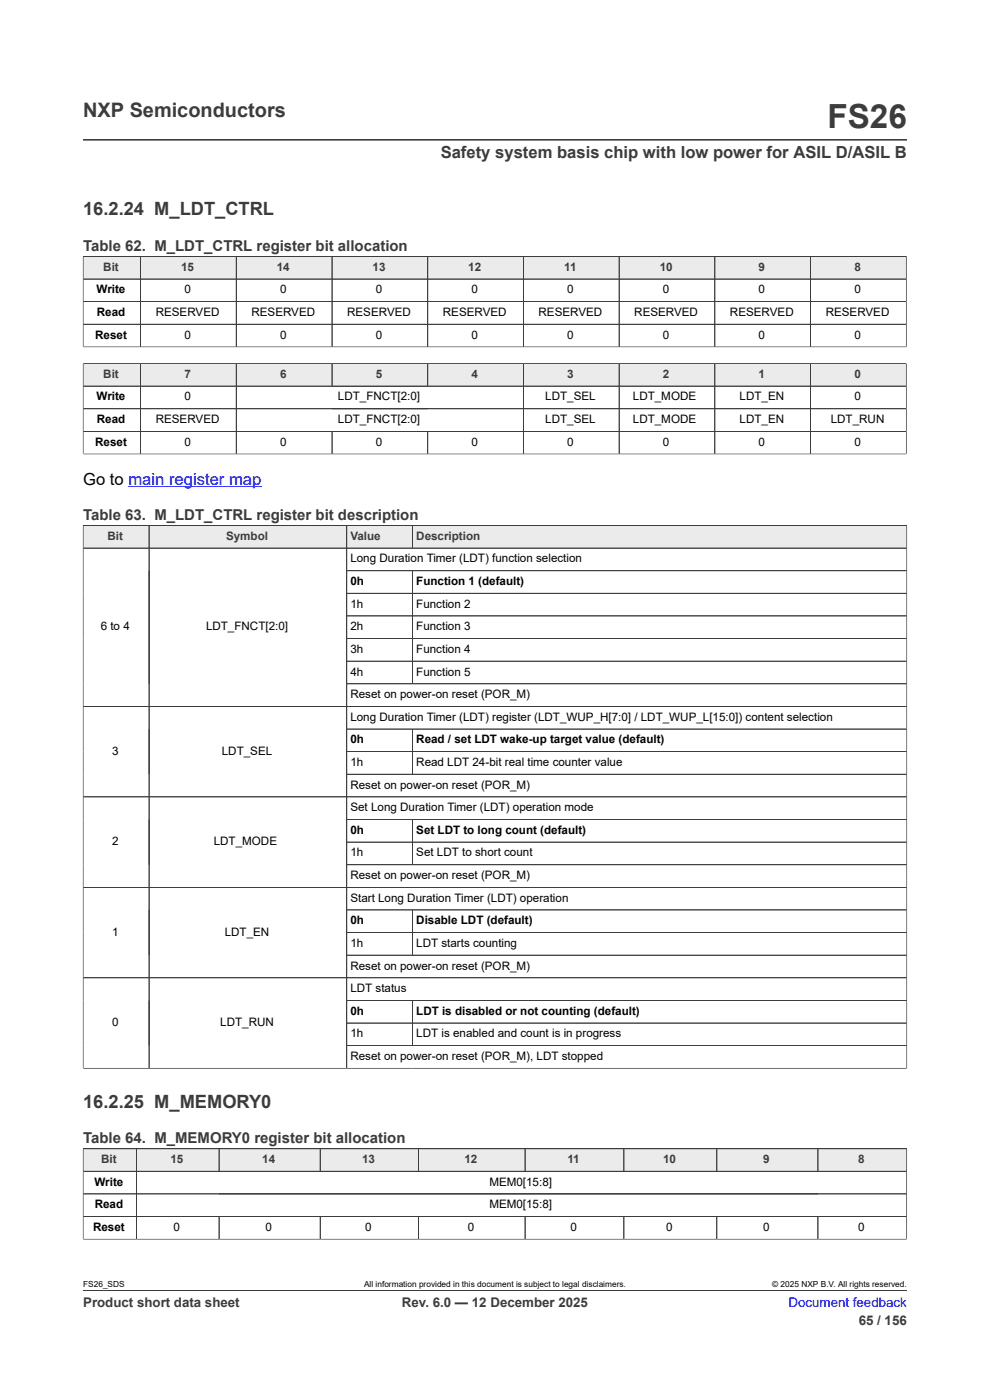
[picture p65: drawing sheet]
<svg xmlns="http://www.w3.org/2000/svg" width="210mm" height="297mm" viewBox="0 0 210 297" stroke-linecap="round" stroke-linejoin="round" font-family="sans-serif">
<defs><g id="words">
<text font-size="7.1" fill="#3c3c3c" x="175.5" y="27.2">FS26</text>
<text font-size="4.2" fill="#3c3c3c" x="17.6" y="24.8">NXP Semiconductors</text>
<g font-size="3.9" fill="#3c3c3c">
<text x="17.6" y="45.7">16.2.24 M_LDT_CTRL</text>
<text x="17.6" y="235">16.2.25 M_MEMORY0</text>
</g>
<text font-size="3.5" fill="#3c3c3c" x="93.5" y="33.5">Safety system basis chip with low power for ASIL D/ASIL B</text>
<text font-size="3.5" x="17.6" y="102.9">Go to main register map</text>
<g font-size="3.2" fill="#3c3c3c">
<text x="17.6" y="53.2">Table 62. M_LDT_CTRL register bit allocation</text>
<text x="17.6" y="110.3">Table 63. M_LDT_CTRL register bit description</text>
<text x="17.6" y="242.5">Table 64. M_MEMORY0 register bit allocation</text>
</g>
<g font-size="2.8" fill="#3c3c3c">
<text x="17.6" y="277.3">Product short data sheet</text>
<text x="85.3" y="277.3">Rev. 6.0 — 12 December 2025</text>
<text x="182.2" y="281">65 / 156</text>
</g>
<text font-size="2.8" fill="#00f" x="167.3" y="277.3">Document feedback</text>
<g font-size="2.5" fill="#3c3c3c">
<text x="21.9" y="57.4">Bit</text>
<text x="38.4" y="57.4">15</text>
<text x="58.7" y="57.4">14</text>
<text x="79" y="57.4">13</text>
<text x="99.3" y="57.4">12</text>
<text x="119.7" y="57.4">11</text>
<text x="139.9" y="57.4">10</text>
<text x="160.9" y="57.4">9</text>
<text x="181.2" y="57.4">8</text>
<text x="21.9" y="80.2">Bit</text>
<text x="39.1" y="80.2">7</text>
<text x="59.4" y="80.2">6</text>
<text x="79.7" y="80.2">5</text>
<text x="100" y="80.2">4</text>
<text x="120.3" y="80.2">3</text>
<text x="140.6" y="80.2">2</text>
<text x="160.9" y="80.2">1</text>
<text x="181.2" y="80.2">0</text>
<text x="22.8" y="114.5">Bit</text>
<text x="48" y="114.5">Symbol</text>
<text x="74.3" y="114.5">Value</text>
<text x="88.3" y="114.5">Description</text>
<text x="21.5" y="246.7">Bit</text>
<text x="36.1" y="246.7">15</text>
<text x="55.6" y="246.7">14</text>
<text x="76.8" y="246.7">13</text>
<text x="98.5" y="246.7">12</text>
<text x="120.4" y="246.7">11</text>
<text x="140.6" y="246.7">10</text>
<text x="161.9" y="246.7">9</text>
<text x="182.1" y="246.7">8</text>
</g>
<g font-size="2.5">
<text x="20.5" y="62.2">Write</text>
<text x="39.1" y="62.2">0</text>
<text x="59.4" y="62.2">0</text>
<text x="79.7" y="62.2">0</text>
<text x="100" y="62.2">0</text>
<text x="120.3" y="62.2">0</text>
<text x="140.6" y="62.2">0</text>
<text x="160.9" y="62.2">0</text>
<text x="181.2" y="62.2">0</text>
<text x="20.2" y="71.8">Reset</text>
<text x="20.5" y="67">Read</text>
<text x="33" y="67">RESERVED</text>
<text x="39.1" y="71.8">0</text>
<text x="53.3" y="67">RESERVED</text>
<text x="59.4" y="71.8">0</text>
<text x="73.6" y="67">RESERVED</text>
<text x="79.7" y="71.8">0</text>
<text x="93.9" y="67">RESERVED</text>
<text x="100" y="71.8">0</text>
<text x="114.2" y="67">RESERVED</text>
<text x="120.3" y="71.8">0</text>
<text x="134.5" y="67">RESERVED</text>
<text x="140.6" y="71.8">0</text>
<text x="154.8" y="67">RESERVED</text>
<text x="160.9" y="71.8">0</text>
<text x="175.1" y="67">RESERVED</text>
<text x="181.2" y="71.8">0</text>
<text x="20.5" y="85">Write</text>
<text x="20.5" y="89.8">Read</text>
<text x="33" y="89.8">RESERVED</text>
<text x="39.1" y="85">0</text>
<text x="71.7" y="85">LDT_FNCT[2:0]</text>
<text x="71.7" y="89.8">LDT_FNCT[2:0]</text>
<text x="115.7" y="85">LDT_SEL</text>
<text x="115.7" y="89.8">LDT_SEL</text>
<text x="134.2" y="85">LDT_MODE</text>
<text x="134.2" y="89.8">LDT_MODE</text>
<text x="156.9" y="85">LDT_EN</text>
<text x="156.9" y="89.8">LDT_EN</text>
<text x="176.2" y="89.8">LDT_RUN</text>
<text x="181.2" y="85">0</text>
<text x="20.2" y="94.5">Reset</text>
<text x="39.1" y="94.5">0</text>
<text x="59.4" y="94.5">0</text>
<text x="79.7" y="94.5">0</text>
<text x="100" y="94.5">0</text>
<text x="120.3" y="94.5">0</text>
<text x="140.6" y="94.5">0</text>
<text x="160.9" y="94.5">0</text>
<text x="181.2" y="94.5">0</text>
<text x="74.3" y="119.3">Long Duration Timer (LDT) function selection</text>
<text x="74.3" y="124.1">0h</text>
<text x="88.3" y="124.1">Function 1 (default)</text>
<text x="74.3" y="128.9">1h</text>
<text x="88.3" y="128.9">Function 2</text>
<text x="21.4" y="133.7">6 to 4</text>
<text x="43.7" y="133.7">LDT_FNCT[2:0]</text>
<text x="74.3" y="133.7">2h</text>
<text x="88.3" y="133.7">Function 3</text>
<text x="74.3" y="138.5">3h</text>
<text x="74.3" y="143.3">4h</text>
<text x="88.3" y="138.5">Function 4</text>
<text x="88.3" y="143.3">Function 5</text>
<text x="74.3" y="148.1">Reset on power-on reset (POR_M)</text>
<text x="74.3" y="152.9">Long Duration Timer (LDT) register (LDT_WUP_H[7:0] / LDT_WUP_L[15:0]) content selection</text>
<text x="23.8" y="160.1">3</text>
<text x="47.1" y="160.1">LDT_SEL</text>
<text x="74.3" y="157.7">0h</text>
<text x="88.3" y="157.7">Read / set LDT wake-up target value (default)</text>
<text x="74.3" y="162.5">1h</text>
<text x="74.3" y="167.3">Reset on power-on reset (POR_M)</text>
<text x="88.3" y="162.5">Read LDT 24-bit real time counter value</text>
<text x="74.3" y="172.1">Set Long Duration Timer (LDT) operation mode</text>
<text x="23.8" y="179.3">2</text>
<text x="45.3" y="179.3">LDT_MODE</text>
<text x="74.3" y="176.9">0h</text>
<text x="88.3" y="176.9">Set LDT to long count (default)</text>
<text x="74.3" y="181.7">1h</text>
<text x="88.3" y="181.7">Set LDT to short count</text>
<text x="74.3" y="186.5">Reset on power-on reset (POR_M)</text>
<text x="74.3" y="191.3">Start Long Duration Timer (LDT) operation</text>
<text x="74.3" y="196.1">0h</text>
<text x="88.3" y="196.1">Disable LDT (default)</text>
<text x="23.8" y="198.5">1</text>
<text x="47.7" y="198.5">LDT_EN</text>
<text x="74.3" y="200.9">1h</text>
<text x="88.3" y="200.9">LDT starts counting</text>
<text x="74.3" y="205.7">Reset on power-on reset (POR_M)</text>
<text x="74.3" y="210.5">LDT status</text>
<text x="74.3" y="215.3">0h</text>
<text x="88.3" y="215.3">LDT is disabled or not counting (default)</text>
<text x="23.8" y="217.7">0</text>
<text x="46.7" y="217.7">LDT_RUN</text>
<text x="74.3" y="220.1">1h</text>
<text x="88.3" y="220.1">LDT is enabled and count is in progress</text>
<text x="74.3" y="224.9">Reset on power-on reset (POR_M), LDT stopped</text>
<text x="20" y="251.5">Write</text>
<text x="103.8" y="251.5">MEM0[15:8]</text>
<text x="20.1" y="256.3">Read</text>
<text x="103.8" y="256.3">MEM0[15:8]</text>
<text x="19.7" y="261.1">Reset</text>
<text x="36.8" y="261.1">0</text>
<text x="56.3" y="261.1">0</text>
<text x="77.5" y="261.1">0</text>
<text x="99.2" y="261.1">0</text>
<text x="121" y="261.1">0</text>
<text x="141.3" y="261.1">0</text>
<text x="161.9" y="261.1">0</text>
<text x="182.1" y="261.1">0</text>
</g>
<g font-size="1.8">
<text x="17.6" y="273.1">FS26_SDS</text>
<text x="77.2" y="273.1">All information provided in this document is subject to legal disclaimers.</text>
<text x="163.8" y="273.1">© 2025 NXP B.V. All rights reserved.</text>
</g>
</g></defs>
<path d="M17.6 29.7h174.8M17.6 54.4h174.6" fill="none" stroke="#3c3c3c" stroke-width=".21"/>
<path d="M17.7 54.5h12v4.6h-12z" fill="#ebebeb"/>
<path d="M17.6 54.4h12.2v4.8h-12.2z" fill="none" stroke="#3c3c3c" stroke-width=".21"/>
<path d="M29.9 54.5h20.2v4.6h-20.2z" fill="#ebebeb"/>
<path d="M29.8 54.4h20.3v4.8h-20.3z" fill="none" stroke="#3c3c3c" stroke-width=".21"/>
<path d="M50.2 54.5h20.2v4.6h-20.2z" fill="#ebebeb"/>
<path d="M50.1 54.4h20.3v4.8h-20.3z" fill="none" stroke="#3c3c3c" stroke-width=".21"/>
<path d="M70.5 54.5h20.2v4.6h-20.2z" fill="#ebebeb"/>
<path d="M70.4 54.4h20.3v4.8h-20.3z" fill="none" stroke="#3c3c3c" stroke-width=".21"/>
<path d="M90.8 54.5h20.2v4.6h-20.2z" fill="#ebebeb"/>
<path d="M90.7 54.4h20.3v4.8h-20.3z" fill="none" stroke="#3c3c3c" stroke-width=".21"/>
<path d="M111.1 54.5h20.2v4.6h-20.2z" fill="#ebebeb"/>
<path d="M111 54.4h20.3v4.8h-20.3z" fill="none" stroke="#3c3c3c" stroke-width=".21"/>
<path d="M131.4 54.5h20.2v4.6h-20.2z" fill="#ebebeb"/>
<path d="M131.3 54.4h20.3v4.8h-20.3z" fill="none" stroke="#3c3c3c" stroke-width=".21"/>
<path d="M151.7 54.5h20.2v4.6h-20.2z" fill="#ebebeb"/>
<path d="M151.6 54.4h20.3v4.8h-20.3z" fill="none" stroke="#3c3c3c" stroke-width=".21"/>
<path d="M172 54.5h20.2v4.6h-20.2z" fill="#ebebeb"/>
<g fill="none" stroke="#3c3c3c" stroke-width=".21">
<path d="M17.6 54.4h174.6v19.3M17.6 59.2h174.6M17.6 54.5v19.2M29.8 54.5v19.1M50.1 54.5v19.1M70.4 54.5v19.1M90.7 54.5v19.1M111 54.5v19.1M131.3 54.5v19.1M151.6 54.5v19.1M171.9 54.4v19.2M17.6 73.6h174.7"/>
<path d="M17.6 68.8h174.6M192.2 64h-174.6"/>
</g>
<path d="M17.7 77.2h12v4.6h-12z" fill="#ebebeb"/>
<path d="M17.6 77v4.9h12.2v-4.8h-12.2" fill="none" stroke="#3c3c3c" stroke-width=".21"/>
<path d="M29.9 77.2h20.2v4.6h-20.2z" fill="#ebebeb"/>
<path d="M29.8 77.1h20.3v4.8h-20.3z" fill="none" stroke="#3c3c3c" stroke-width=".21"/>
<path d="M50.2 77.2h20.2v4.6h-20.2z" fill="#ebebeb"/>
<path d="M50.1 77.1h20.3v4.8h-20.3z" fill="none" stroke="#3c3c3c" stroke-width=".21"/>
<path d="M70.5 77.2h20.2v4.6h-20.2z" fill="#ebebeb"/>
<path d="M70.4 77.1h20.3v4.8h-20.3z" fill="none" stroke="#3c3c3c" stroke-width=".21"/>
<path d="M90.8 77.2h20.2v4.6h-20.2z" fill="#ebebeb"/>
<path d="M90.7 77.1h20.3v4.8h-20.3z" fill="none" stroke="#3c3c3c" stroke-width=".21"/>
<path d="M111.1 77.2h20.2v4.6h-20.2z" fill="#ebebeb"/>
<path d="M111 77.1h20.3v4.8h-20.3z" fill="none" stroke="#3c3c3c" stroke-width=".21"/>
<path d="M131.4 77.2h20.2v4.6h-20.2z" fill="#ebebeb"/>
<path d="M131.3 77.1h20.3v4.8h-20.3z" fill="none" stroke="#3c3c3c" stroke-width=".21"/>
<path d="M151.7 77.2h20.2v4.6h-20.2z" fill="#ebebeb"/>
<path d="M151.6 77.1h20.3v4.8h-20.3z" fill="none" stroke="#3c3c3c" stroke-width=".21"/>
<path d="M172 77.2h20.2v4.6h-20.2z" fill="#ebebeb"/>
<g fill="none" stroke="#3c3c3c" stroke-width=".21">
<path d="M17.6 77.2v19.2M17.7 77.1h174.6M29.8 77.2v19.1M50.1 77.2v19.1M70.4 77.2v4.6M90.7 77.2v4.6M111 77.2v19.1M131.3 77.2v19.1M151.6 77.2v19.1M171.9 77.1v19.2M192.2 77v19.4M17.6 96.3h174.7"/>
<path d="M17.6 81.9h174.6M17.6 86.7h174.6M70.4 91.5v4.8M90.7 91.5v4.8M192.2 91.5h-174.6M17.6 111.5h174.8"/>
</g>
<path d="M27.2 103.2h28.3" fill="none" stroke="#00f" stroke-width=".21"/>
<path d="M17.7 111.5h13.8v4.7h-13.8z" fill="#ebebeb"/>
<path d="M17.6 111.5h14v4.8h-14z" fill="none" stroke="#3c3c3c" stroke-width=".21"/>
<path d="M31.7 111.5h41.8v4.7h-41.8z" fill="#ebebeb"/>
<path d="M31.6 111.5h41.9v4.8h-41.9z" fill="none" stroke="#3c3c3c" stroke-width=".21"/>
<path d="M73.6 111.5h13.9v4.7h-13.9z" fill="#ebebeb"/>
<path d="M73.5 111.5h14v4.8h-14z" fill="none" stroke="#3c3c3c" stroke-width=".21"/>
<path d="M87.6 111.5h104.7v4.7h-104.7z" fill="#ebebeb"/>
<g fill="none" stroke="#3c3c3c" stroke-width=".21">
<path d="M17.6 111.5h174.8v115.2M17.6 116.3h174.8M17.6 111.5v115.2M31.6 111.5v115.1M73.5 111.5v115.1M87.5 111.5v4.8M73.5 121.1h118.9M73.5 125.9h118.9M73.5 130.7h118.9M73.5 135.5h118.9M87.5 121.1v24M17.6 149.9h174.8"/>
<path d="M73.5 140.3h118.9M73.5 145.1h118.9M73.5 154.7h118.9M73.5 159.5h118.9M87.5 154.7v9.6M17.6 169.1h174.8M73.5 164.3h118.9M73.5 173.8h118.9M73.5 178.6h118.9M87.5 173.8v9.6M17.6 188.2h174.8M73.5 183.4h118.9"/>
<path d="M73.5 193h118.9M73.5 197.8h118.9M87.5 193v9.6M73.5 202.6h118.9M73.5 212.2h118.9M73.5 217h118.9M87.5 212.2v9.6M192.4 207.4h-174.8M17.6 226.6h174.8M73.5 221.8h118.9M17.6 243.7h174.7"/>
</g>
<path d="M17.7 243.8h11.2v4.6h-11.2z" fill="#ebebeb"/>
<path d="M17.6 243.7h11.3v4.8h-11.3z" fill="none" stroke="#3c3c3c" stroke-width=".21"/>
<path d="M29 243.8h17.4v4.6h-17.4z" fill="#ebebeb"/>
<path d="M28.9 243.7h17.6v4.8h-17.6z" fill="none" stroke="#3c3c3c" stroke-width=".21"/>
<path d="M46.5 243.8h21.4v4.6h-21.4z" fill="#ebebeb"/>
<path d="M46.5 243.7h21.4v4.8h-21.4z" fill="none" stroke="#3c3c3c" stroke-width=".21"/>
<path d="M68 243.8h20.7v4.6h-20.7z" fill="#ebebeb"/>
<path d="M67.9 243.7h20.9v4.8h-20.9z" fill="none" stroke="#3c3c3c" stroke-width=".21"/>
<path d="M88.8 243.8h22.5v4.6h-22.5z" fill="#ebebeb"/>
<path d="M88.8 243.7h22.6v4.8h-22.6z" fill="none" stroke="#3c3c3c" stroke-width=".21"/>
<path d="M111.4 243.8h20.9v4.6h-20.9z" fill="#ebebeb"/>
<path d="M111.4 243.7h20.9v4.8h-20.9z" fill="none" stroke="#3c3c3c" stroke-width=".21"/>
<path d="M132.4 243.8h19.6v4.6h-19.6z" fill="#ebebeb"/>
<path d="M132.3 243.7h19.8v4.8h-19.8z" fill="none" stroke="#3c3c3c" stroke-width=".21"/>
<path d="M152.1 243.8h21.3v4.6h-21.3z" fill="#ebebeb"/>
<path d="M152.1 243.7h21.4v4.8h-21.4z" fill="none" stroke="#3c3c3c" stroke-width=".21"/>
<path d="M173.6 243.8h18.7v4.6h-18.7z" fill="#ebebeb"/>
<g fill="none" stroke="#3c3c3c" stroke-width=".21">
<path d="M17.6 243.7h174.7v19.3M17.6 248.5h174.7M17.6 243.8v19.2M17.6 258.1h174.7M28.9 243.8v19.1M46.5 243.8v4.6M46.5 258.1v4.8M67.9 258.1v4.8M67.9 243.8v4.6M88.8 243.8v4.6M88.8 258.1v4.8M111.4 243.8v4.6"/>
<path d="M111.4 258.1v4.8M132.3 243.8v4.6M132.3 258.1v4.8M152.1 243.8v4.6M152.1 258.1v4.8M173.5 243.7v4.8M173.5 258.1v4.8M192.3 253.3h-174.7M17.6 262.9h174.8M17.6 273.8h174.8"/>
</g>
<use href="#words"/>
</svg>
